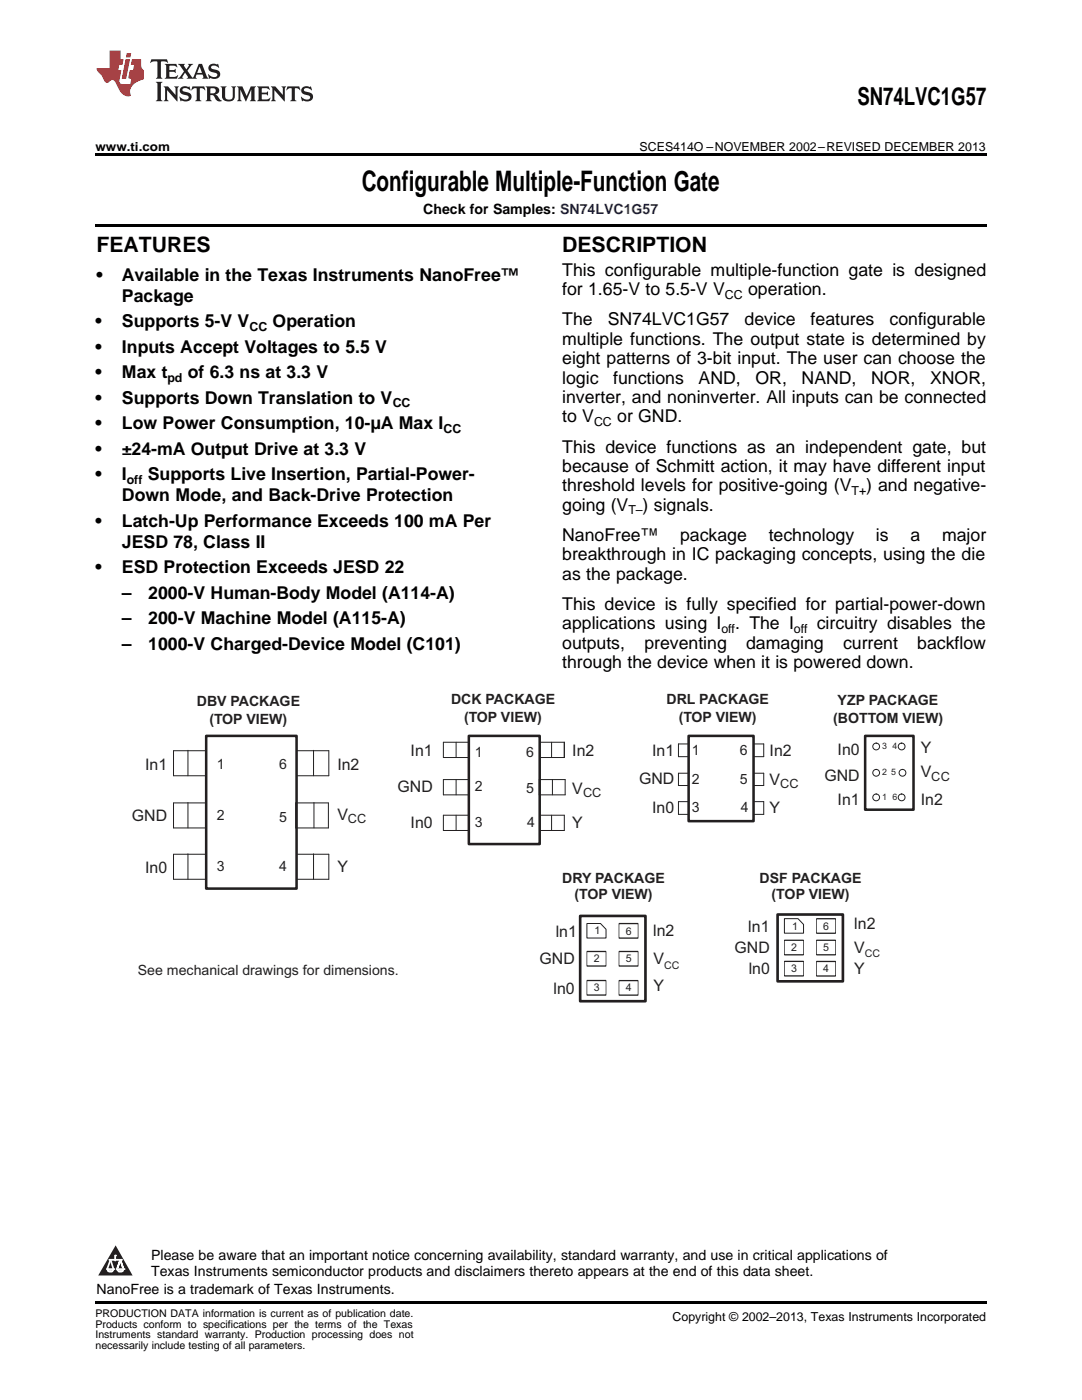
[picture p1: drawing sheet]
<svg xmlns="http://www.w3.org/2000/svg" width="216mm" height="279mm" viewBox="0 0 216 279" stroke-linecap="round" stroke-linejoin="round" font-family="sans-serif">
<defs><g id="words">
<text font-size="5.6" x="72.2" y="38.1">Configurable Multiple-Function Gate</text>
<text font-size="4.9" x="171.1" y="21">SN74LVC1G57</text>
<g font-size="4.2">
<text x="19.2" y="50.3">FEATURES</text>
<text x="112.2" y="50.3">DESCRIPTION</text>
</g>
<g font-size="3.5">
<text x="19.2" y="56">•</text>
<text x="24.3" y="56">Available in the Texas Instruments NanoFree™</text>
<text x="112.2" y="55">This configurable multiple-function gate is designed</text>
<text x="112.2" y="58.9">for 1.65-V to 5.5-V V</text>
<text x="149.3" y="58.9">operation.</text>
<text x="19" y="65.3">•</text>
<text x="24.3" y="60.3">Package</text>
<text x="24.3" y="65.3">Supports 5-V V</text>
<text x="54.4" y="65.3">Operation</text>
<text x="112.2" y="64.9">The</text>
<text x="121.3" y="64.9">SN74LVC1G57</text>
<text x="148.6" y="64.9">device</text>
<text x="161.8" y="64.9">features</text>
<text x="177.5" y="64.9">configurable</text>
<text x="19" y="70.4">•</text>
<text x="24.3" y="70.4">Inputs Accept Voltages to 5.5 V</text>
<text x="112.2" y="68.8">multiple functions. The output state is determined by</text>
<text x="19" y="75.5">•</text>
<text x="24.3" y="75.5">Max t</text>
<text x="37.5" y="75.5">of 6.3 ns at 3.3 V</text>
<text x="112.2" y="72.7">eight patterns of 3-bit input. The user can choose the</text>
<text x="112.2" y="76.6">logic</text>
<text x="122.4" y="76.6">functions</text>
<text x="139.4" y="76.6">AND,</text>
<text x="150.8" y="76.6">OR,</text>
<text x="159.9" y="76.6">NAND,</text>
<text x="173.8" y="76.6">NOR,</text>
<text x="185.6" y="76.6">XNOR,</text>
<text x="19" y="80.6">•</text>
<text x="24.3" y="80.6">Supports Down Translation to V</text>
<text x="112.2" y="80.4">inverter, and noninverter. All inputs can be connected</text>
<text x="19" y="85.7">•</text>
<text x="24.3" y="85.7">Low Power Consumption, 10-µA Max I</text>
<text x="112.2" y="84.3">to V</text>
<text x="123.2" y="84.3">or GND.</text>
<text x="19" y="90.7">•</text>
<text x="19" y="95.8">•</text>
<text x="24.3" y="90.7">±24-mA Output Drive at 3.3 V</text>
<text x="24.3" y="95.8">I</text>
<text x="29.5" y="95.8">Supports Live Insertion, Partial-Power-</text>
<text x="112.2" y="90.3">This device functions as an independent gate, but</text>
<text x="112.2" y="94.2">because of Schmitt action, it may have different input</text>
<text x="24.3" y="100">Down Mode, and Back-Drive Protection</text>
<text x="112.2" y="98.1">threshold levels for positive-going (V</text>
<text x="112.2" y="102">going (V</text>
<text x="128.2" y="102">) signals.</text>
<text x="172.8" y="98.1">) and negative-</text>
<text x="19" y="105.1">•</text>
<text x="24.3" y="105.1">Latch-Up Performance Exceeds 100 mA Per</text>
<text x="112.2" y="107.9">NanoFree™</text>
<text x="135.7" y="107.9">package</text>
<text x="153.4" y="107.9">technology</text>
<text x="174.8" y="107.9">is</text>
<text x="181.7" y="107.9">a</text>
<text x="188" y="107.9">major</text>
<text x="24.3" y="109.4">JESD 78, Class II</text>
<text x="112.2" y="111.8">breakthrough in IC packaging concepts, using the die</text>
<text x="19" y="114.4">•</text>
<text x="24.3" y="114.4">ESD Protection Exceeds JESD 22</text>
<text x="24.3" y="119.5">–</text>
<text x="29.6" y="119.5">2000-V Human-Body Model (A114-A)</text>
<text x="112.2" y="115.7">as the package.</text>
<text x="24.3" y="124.6">–</text>
<text x="29.6" y="124.6">200-V Machine Model (A115-A)</text>
<text x="112.2" y="121.7">This device is fully specified for partial-power-down</text>
<text x="112.2" y="125.6">applications using I</text>
<text x="146.7" y="125.6">. The I</text>
<text x="163" y="125.6">circuitry disables the</text>
<text x="24.3" y="129.7">–</text>
<text x="29.6" y="129.7">1000-V Charged-Device Model (C101)</text>
<text x="112.2" y="129.5">outputs,</text>
<text x="128.6" y="129.5">preventing</text>
<text x="148.9" y="129.5">damaging</text>
<text x="168.2" y="129.5">current</text>
<text x="183" y="129.5">backflow</text>
<text x="112.2" y="133.3">through the device when it is powered down.</text>
</g>
<g font-size="3.2" fill="#231f20">
<text x="29" y="153.6">In1</text>
<text x="67.3" y="153.6">In2</text>
<text x="81.9" y="150.9">In1</text>
<text x="114.2" y="150.9">In2</text>
<text x="130.1" y="150.8">In1</text>
<text x="153.6" y="150.8">In2</text>
<text x="164.5" y="155.8">GND</text>
<text x="167.1" y="150.6">In0</text>
<text x="183.7" y="150.2">Y</text>
<text x="183.7" y="155.2">V</text>
<text x="79.3" y="158.1">GND</text>
<text x="114.2" y="158.4">V</text>
<text x="127.5" y="156.4">GND</text>
<text x="153.6" y="156.6">V</text>
<text x="167.1" y="160.7">In1</text>
<text x="183.7" y="160.7">In2</text>
<text x="26.3" y="163.8">GND</text>
<text x="67.3" y="163.6">V</text>
<text x="81.9" y="165.3">In0</text>
<text x="114.2" y="165.3">Y</text>
<text x="130.1" y="162.2">In0</text>
<text x="153.6" y="162.2">Y</text>
<text x="67.3" y="173.9">Y</text>
<text x="29" y="174.3">In0</text>
<text x="149.3" y="185.9">ln1</text>
<text x="170.5" y="185.5">ln2</text>
<text x="110.9" y="186.9">ln1</text>
<text x="130.3" y="186.9">ln2</text>
<text x="146.6" y="190.2">GND</text>
<text x="170.5" y="190.2">V</text>
<text x="107.7" y="192.5">GND</text>
<text x="130.4" y="192.5">V</text>
<text x="130.4" y="197.8">Y</text>
<text x="149.4" y="194.4">ln0</text>
<text x="170.5" y="194.4">Y</text>
<text x="110.5" y="198.4">ln0</text>
</g>
<g font-size="2.8">
<text x="84.5" y="42.7">Check for Samples: SN74LVC1G57</text>
<text x="30.2" y="251.5">Please be aware that an important notice concerning availability, standard warranty, and use in critical applications of</text>
<text x="30.2" y="254.7">Texas Instruments semiconductor products and disclaimers thereto appears at the end of this data sheet.</text>
<text x="19.3" y="258.2">NanoFree is a trademark of Texas Instruments.</text>
</g>
<g font-size="2.8" fill="#231f20">
<text x="39.3" y="140.9">DBV PACKAGE</text>
<text x="90" y="140.6">DCK PACKAGE</text>
<text x="133" y="140.6">DRL PACKAGE</text>
<text x="167.1" y="140.7">YZP PACKAGE</text>
<text x="41.8" y="144.4">(TOP VIEW)</text>
<text x="92.6" y="144.2">(TOP VIEW)</text>
<text x="135.5" y="144.2">(TOP VIEW)</text>
<text x="166.3" y="144.2">(BOTTOM VIEW)</text>
<text x="43.3" y="153.6">1</text>
<text x="55.7" y="153.6">6</text>
<text x="94.7" y="151">1</text>
<text x="105" y="151">6</text>
<text x="138.1" y="150.7">1</text>
<text x="147.7" y="150.7">6</text>
<text x="94.7" y="157.9">2</text>
<text x="105" y="158.2">5</text>
<text x="138.1" y="156.4">2</text>
<text x="147.7" y="156.5">5</text>
<text x="43.3" y="163.7">2</text>
<text x="55.7" y="164.1">5</text>
<text x="94.7" y="165.1">3</text>
<text x="105.2" y="165.1">4</text>
<text x="138.1" y="162.1">3</text>
<text x="147.8" y="162.1">4</text>
<text x="43.3" y="173.9">3</text>
<text x="55.7" y="173.9">4</text>
<text x="112.2" y="176.3">DRY PACKAGE</text>
<text x="114.6" y="179.5">(TOP VIEW)</text>
<text x="151.6" y="176.3">DSF PACKAGE</text>
<text x="154" y="179.5">(TOP VIEW)</text>
<text x="27.5" y="194.5">See mechanical drawings for dimensions.</text>
</g>
<g font-size="2.5">
<text x="19" y="30.1">www.ti.com</text>
<text x="127.6" y="30.1">SCES414O –NOVEMBER 2002–REVISED DECEMBER 2013</text>
<text x="144.6" y="59.6">CC</text>
<text x="49.8" y="66">CC</text>
<text x="33.4" y="76.2">pd</text>
<text x="78.4" y="81.3">CC</text>
<text x="88.5" y="86.4">CC</text>
<text x="118.5" y="85">CC</text>
<text x="25.3" y="96.5">off</text>
<text x="169.9" y="98.8">T+</text>
<text x="125.4" y="102.7">T–</text>
<text x="143.9" y="126.3">off</text>
<text x="158.4" y="126.3">off</text>
<text x="134.2" y="263.6">Copyright © 2002–2013, Texas Instruments Incorporated</text>
</g>
<g font-size="2.5" fill="#231f20">
<text x="185.8" y="155.8">CC</text>
<text x="116.3" y="159.1">CC</text>
<text x="155.7" y="157.3">CC</text>
<text x="69.4" y="164.3">CC</text>
</g>
<g font-size="2.1" fill="#231f20">
<text x="158" y="185.5">1</text>
<text x="164.3" y="185.5">6</text>
<text x="118.6" y="186.5">1</text>
<text x="124.9" y="186.5">6</text>
<text x="157.9" y="189.8">2</text>
<text x="164.3" y="189.8">5</text>
<text x="172.6" y="191.1">CC</text>
<text x="118.5" y="197.9">3</text>
<text x="118.5" y="192.1">2</text>
<text x="124.9" y="197.9">4</text>
<text x="124.9" y="192">5</text>
<text x="132.5" y="193.3">CC</text>
<text x="157.9" y="194">3</text>
<text x="164.3" y="194.1">4</text>
</g>
<g font-size="2.1">
<text x="19" y="262.9">PRODUCTION DATA information is current as of publication date.</text>
<text x="19" y="265">Products conform to specifications per the terms of the Texas</text>
<text x="19" y="267.1">Instruments standard warranty. Production processing does not</text>
<text x="19" y="269.2">necessarily include testing of all parameters.</text>
</g>
<g font-size="1.8" fill="#231f20">
<text x="176" y="149.6">3</text>
<text x="178.1" y="149.6">4</text>
<text x="176" y="154.7">2</text>
<text x="177.8" y="154.7">5</text>
<text x="176" y="159.7">1</text>
<text x="178.1" y="159.7">6</text>
</g>
<g font-size=".4" fill="#fff">
<text x="19" y="50.2">1</text>
<text x="19" y="258.2">2</text>
</g>
</g></defs>
<path d="M19 259.7h177.8v.5h-177.8z" fill="#000"/>
<path d="M23.1 248.5l3.4 6.1h-6.9z" fill="#231f20"/>
<path d="M21.4 253.3h1.2l-.3 .5h-.3a.55 .55 0 0 1-.6-.5z" fill-rule="evenodd" fill="#fff"/>
<path d="M21.4 253.3h1.2l-.3 .5h-.3a.55 .55 0 0 1-.6-.5z" fill="none" stroke="#231f20" stroke-width=".34"/>
<path d="M21.4 253.3l1.2 .1-.3 .4h-.5z" fill="none" stroke="#fff" stroke-width=".34"/>
<path d="M23 251.5h.1" fill="none" stroke="#fff" stroke-width=".34"/>
<path d="M23 250.6v.9z" fill="#fff"/>
<path d="M23 250.6v.9z" fill="none" stroke="#fff" stroke-width=".34"/>
<circle cx="23" cy="250.6" r=".17" fill="#fff"/>
<path d="M21.9 251.4h.1" fill="none" stroke="#fff" stroke-width=".34"/>
<path d="M21.9 251.4h2.3z" fill="#fff"/>
<path d="M21.9 251.4h2.3z" fill="none" stroke="#fff" stroke-width=".34"/>
<circle cx="24.2" cy="251.4" r=".17" fill="#fff"/>
<path d="M23.3 253.3h.1" fill="none" stroke="#fff" stroke-width=".34"/>
<path d="M24 251.4l-.7 1.9z" fill="#fff"/>
<path d="M24 251.4l-.7 1.9z" fill="none" stroke="#fff" stroke-width=".34"/>
<path d="M24 251.4l.7 1.9z" fill="#fff"/>
<path d="M24 251.4l.7 1.9z" fill="none" stroke="#fff" stroke-width=".34"/>
<path d="M24.6 253.3h.1" fill="none" stroke="#fff" stroke-width=".34"/>
<circle cx="21.4" cy="253.3" r=".17" fill="#fff"/>
<path d="M22.1 251.4l-.7 1.9z" fill="#fff"/>
<path d="M22.1 251.4l-.7 1.9z" fill="none" stroke="#fff" stroke-width=".34"/>
<path d="M22.1 251.4l.5 1.9z" fill="#fff"/>
<path d="M22.1 251.4l.5 1.9z" fill="none" stroke="#fff" stroke-width=".34"/>
<circle cx="22.6" cy="253.3" r=".17" fill="#fff"/>
<path d="M23.4 253.3h1.3a.65 .65 0 0 1-.7 .5 .65 .65 0 0 1-.6-.5z" fill-rule="evenodd" fill="#fff"/>
<path d="M23.4 253.3h1.3a.65 .65 0 0 1-.7 .5 .65 .65 0 0 1-.6-.5z" fill="none" stroke="#231f20" stroke-width=".34"/>
<path d="M23.4 253.3h1.3l-.4 .5h-.6z" fill="none" stroke="#fff" stroke-width=".34"/>
<path d="M23.3 253.3h.1" fill="none" stroke="#fff" stroke-width=".34"/>
<circle cx="24.7" cy="253.3" r=".17" fill="#fff"/>
<path d="M148.8 154.3h3.6v2.5h-3.6z" fill="none" stroke="#231f20" stroke-width=".2"/>
<path d="M172.6 146.9h9.7v14.7h-9.7z" fill-rule="evenodd" fill="#fff"/>
<path d="M172.6 146.9h9.7v14.7h-9.7z" fill="none" stroke="#231f20" stroke-width=".51"/>
<circle cx="174.8" cy="149" r=".68" fill="#fff"/>
<circle cx="174.8" cy="149" r=".68" fill="none" stroke="#231f20" stroke-width=".2"/>
<circle cx="179.9" cy="149" r=".68" fill="#fff"/>
<circle cx="179.9" cy="149" r=".68" fill="none" stroke="#231f20" stroke-width=".2"/>
<circle cx="174.8" cy="154.2" r=".68" fill="#fff"/>
<circle cx="174.8" cy="154.2" r=".68" fill="none" stroke="#231f20" stroke-width=".2"/>
<circle cx="174.8" cy="159.1" r=".68" fill="#fff"/>
<circle cx="174.8" cy="159.1" r=".68" fill="none" stroke="#231f20" stroke-width=".2"/>
<circle cx="179.9" cy="159.1" r=".68" fill="#fff"/>
<g fill="none" stroke="#231f20" stroke-width=".2">
<path d="M88.5 148.1h24.1v3.1h-24.1zM88.5 162.7h24.1v3h-24.1z"/>
<circle cx="179.9" cy="159.1" r=".68"/>
</g>
<path d="M93.6 146.9h14.1v21.6h-14.1z" fill-rule="evenodd" fill="#fff"/>
<path d="M93.6 146.9h14.1v21.6h-14.1z" fill="none" stroke="#231f20" stroke-width=".51"/>
<path d="M88.5 155.6h5.1v3h-5.1zM91 148.1v3.1M91 155.6v3M110.1 148.1v3.1M112.6 148.1v3.1M135.4 154.3h3.5v2.5h-3.5zM135.4 148.5h17v2.5h-17zM135.4 160h17v2.5h-17zM91 162.7v3M110.1 162.7v3" fill="none" stroke="#231f20" stroke-width=".2"/>
<path d="M137.4 146.9h13v17h-13z" fill-rule="evenodd" fill="#fff"/>
<path d="M137.4 146.9h13v17h-13z" fill="none" stroke="#231f20" stroke-width=".51"/>
<path d="M34.6 149.8h31v5h-31zM34.6 170.5h31v5h-31z" fill="none" stroke="#231f20" stroke-width=".2"/>
<path d="M41.1 146.9h18.1v30.4h-18.1z" fill-rule="evenodd" fill="#fff"/>
<path d="M41.1 146.9h18.1v30.4h-18.1z" fill="none" stroke="#231f20" stroke-width=".51"/>
<path d="M37.5 149.7v5.1M62.6 149.7v5.1M107.6 155.6h5.2v3h-5.2zM110.2 155.6v3M34.6 160.2h6.5v5h-6.5zM37.5 160.2v5M37.5 170.4v5.1M59 160.2h6.5v5h-6.5zM62.6 170.4v5.1M62.6 160.2v5" fill="none" stroke="#231f20" stroke-width=".2"/>
<circle cx="180.1" cy="154.2" r=".68" fill="#fff"/>
<g fill="none" stroke="#231f20" stroke-width=".2">
<path d="M117.1 189.9h3.8v2.9h-3.8zM117.1 184.3h2.7l1.1 1.2v1.7h-3.8zM117.1 195.7h3.8v2.9h-3.8zM123.5 195.7h3.8v2.9h-3.8zM123.5 184.3h3.8v2.9h-3.8zM123.5 189.9h3.8v2.9h-3.8zM156.5 187.7h3.8v2.9h-3.8zM156.5 183.3h2.7l1.1 1.2v1.7h-3.8zM156.5 191.9h3.8v2.9h-3.8zM162.9 191.9h3.8v2.9h-3.8zM162.9 183.4h3.8v2.9h-3.8zM162.9 187.7h3.8v2.9h-3.8z"/>
<circle cx="180.1" cy="154.2" r=".68"/>
</g>
<path d="M115.8 182.8h13v17h-13zM155.2 182.5h13v13.3h-13z" fill="none" stroke="#231f20" stroke-width=".53"/>
<path d="M19 30.6h177.8v.5h-177.8zM19 44.7h177.8v.5h-177.8z" fill="#000"/>
<path d="M30.2 11.8l-.2 .8a1.31 1.31 0 0 1 1.4-.3v2.9l-.3 .5h1.3l-.3-.5v-2.7l.3-.3a1.09 1.09 0 0 1 1.1 .4l-.2-.8zM32.9 12.8l.3 .4v2l-.3 .5h2.4l.2-.7a1.48 1.48 0 0 1-1.7 .3v-1l1 .1 .2 .2v-.9l-.2 .3h-1v-.7l.2-.2a1.73 1.73 0 0 1 1.4 .3l-.2-.6zM35.5 12.8l1.2 1.4-.7 1-.5 .5h1.1l-.2-.3 .5-.9 .6 .9-.2 .3h2l-.3-.3 .2-.5h1.2l.2 .5-.2 .3h1.2l-.3-.4-1-2.5h-.6l-1.3 2.7-1-1.4 1.1-1.3h-1l.2 .2-.5 .9-.5-.9 .2-.2zM39.8 13.3l.5 1.3h-1zM41.9 12.9a.83 .83 0 0 0-.3 1 .83 .83 0 0 0 .8 .5l.8 .2 .2 .3a1 1 0 0 1-1 .5 1 1 0 0 1-.8-.6l.1 .9 .2-.1a1.65 1.65 0 0 0 2-.5 .89 .89 0 0 0-.8-1.2l-.8-.2-.2-.3a.91 .91 0 0 1 1.6 .2l-.2-.8h-.4a1.34 1.34 0 0 0-1.2 .1zM31.1 16.3l.3 .5v2.9l-.3 .5h1.3l-.3-.5v-2.9l.3-.5zM32.7 17.2l.2 .5v2l-.2 .5h.9l-.3-.5 .1-1.7 2 2.2v-2.5l.3-.5h-.9l.2 .3v1.4l-1.5-1.7zM36.2 17.4a.83 .83 0 0 0-.3 .9 .83 .83 0 0 0 .8 .6l.8 .2 .2 .3a1 1 0 0 1-1 .5 1 1 0 0 1-.8-.6l.1 .9 .2-.1a1.66 1.66 0 0 0 2-.5 .89 .89 0 0 0-.9-1.2l-.7-.2-.2-.3a.91 .91 0 0 1 1.6 .2l-.2-.9-.4 .1a1.36 1.36 0 0 0-1.2 .1zM38.4 17.2l-.2 .9a.61 .61 0 0 1 1.1-.3v1.9l-.4 .5h1.3l-.3-.5v-1.9l.2-.2a.81 .81 0 0 1 .8 .5l-.1-.9zM41 17.2l.3 .5v2l-.3 .5h1.3l-.3-.3v-.9a.72 .72 0 0 1 .9 .6 .85 .85 0 0 0 1.4 .5l-.5-.3-.5-.7-.3-.3a.78 .78 0 0 0 .7-.7 .78 .78 0 0 0-.7-.8zM42 17.7l.2-.1a.6 .6 0 0 1 .7 .1 .6 .6 0 0 1 .1 .7l-.2 .2h-.8zM44 17.2l.3 .3a3.4 3.4 0 0 0 .3 2.4 1.57 1.57 0 0 0 2.2-.3l.1-2.1 .2-.3h-1l.3 .5v1.5a.76 .76 0 0 1-.7 .7 .76 .76 0 0 1-.8-.7v-1.5l.3-.5zM47.3 17.2l.3 .5v2l-.3 .5h.9l-.2-.5v-1.8l1 2.3 1.1-2.3v1.8l-.2 .5h1.2l-.3-.5v-2l.3-.5h-1.1l-.8 2-.8-2zM51.3 17.2l.3 .5v2l-.3 .5h2.4l.2-.7a1.49 1.49 0 0 1-1.6 .3l-.1-1h1l.3 .3v-.9l-.3 .3h-1v-.7l.3-.2a1.73 1.73 0 0 1 1.4 .3l-.3-.7zM54.1 17.2l.3 .5v2l-.3 .5h1l-.4-.5 .1-1.7 2 2.2v-2.5l.3-.5h-.9l.2 .3v1.4l-1.5-1.7zM57.4 17.2l-.2 .9a.8 .8 0 0 1 1-.5v2.1l-.3 .5h1.3l-.4-.5v-1.9l.2-.2a.81 .81 0 0 1 .9 .5l-.2-.9zM60.4 17.4a.83 .83 0 0 0-.3 .9 .83 .83 0 0 0 .8 .6l.8 .2 .2 .3a1 1 0 0 1-1 .5 1 1 0 0 1-.8-.6l.2 .9 .1-.1a1.66 1.66 0 0 0 2-.5 .89 .89 0 0 0-.8-1.2l-.8-.2-.2-.3a.91 .91 0 0 1 1.6 .2l-.2-.9-.3 .1a1.35 1.35 0 0 0-1.3 .1z" fill="#231f20"/>
<path d="M21.9 10.1v3.5h-2.6a2.13 2.13 0 0 0 .9 1.4l.4 .6a.94 .94 0 0 0 1.1 .9 .75 .75 0 0 1 .6-.5 .75 .75 0 0 1 .7 .4l.5 1a2.1 2.1 0 0 0 2.6 1.7 2.2 2.2 0 0 1 1.7-3l.9-.3v-1.8a1.16 1.16 0 0 1-.5-1v-1.2h-1.9l-.2 1.2h.7l-.3 1h-.6l-.3 1.3v.3l.6 .1-.2 1.1h-.9a.93 .93 0 0 1-1.3-.8l.4-2h-.6l.2-1h.6l.3-1.2h-.6v-1.7zM25.1 11.8l-.8 3.9h.9l.7-3.9zM25.3 10.6l-.2 .9h.9l.2-.9z" fill="#ee1d23"/>
<use href="#words"/>
</svg>
